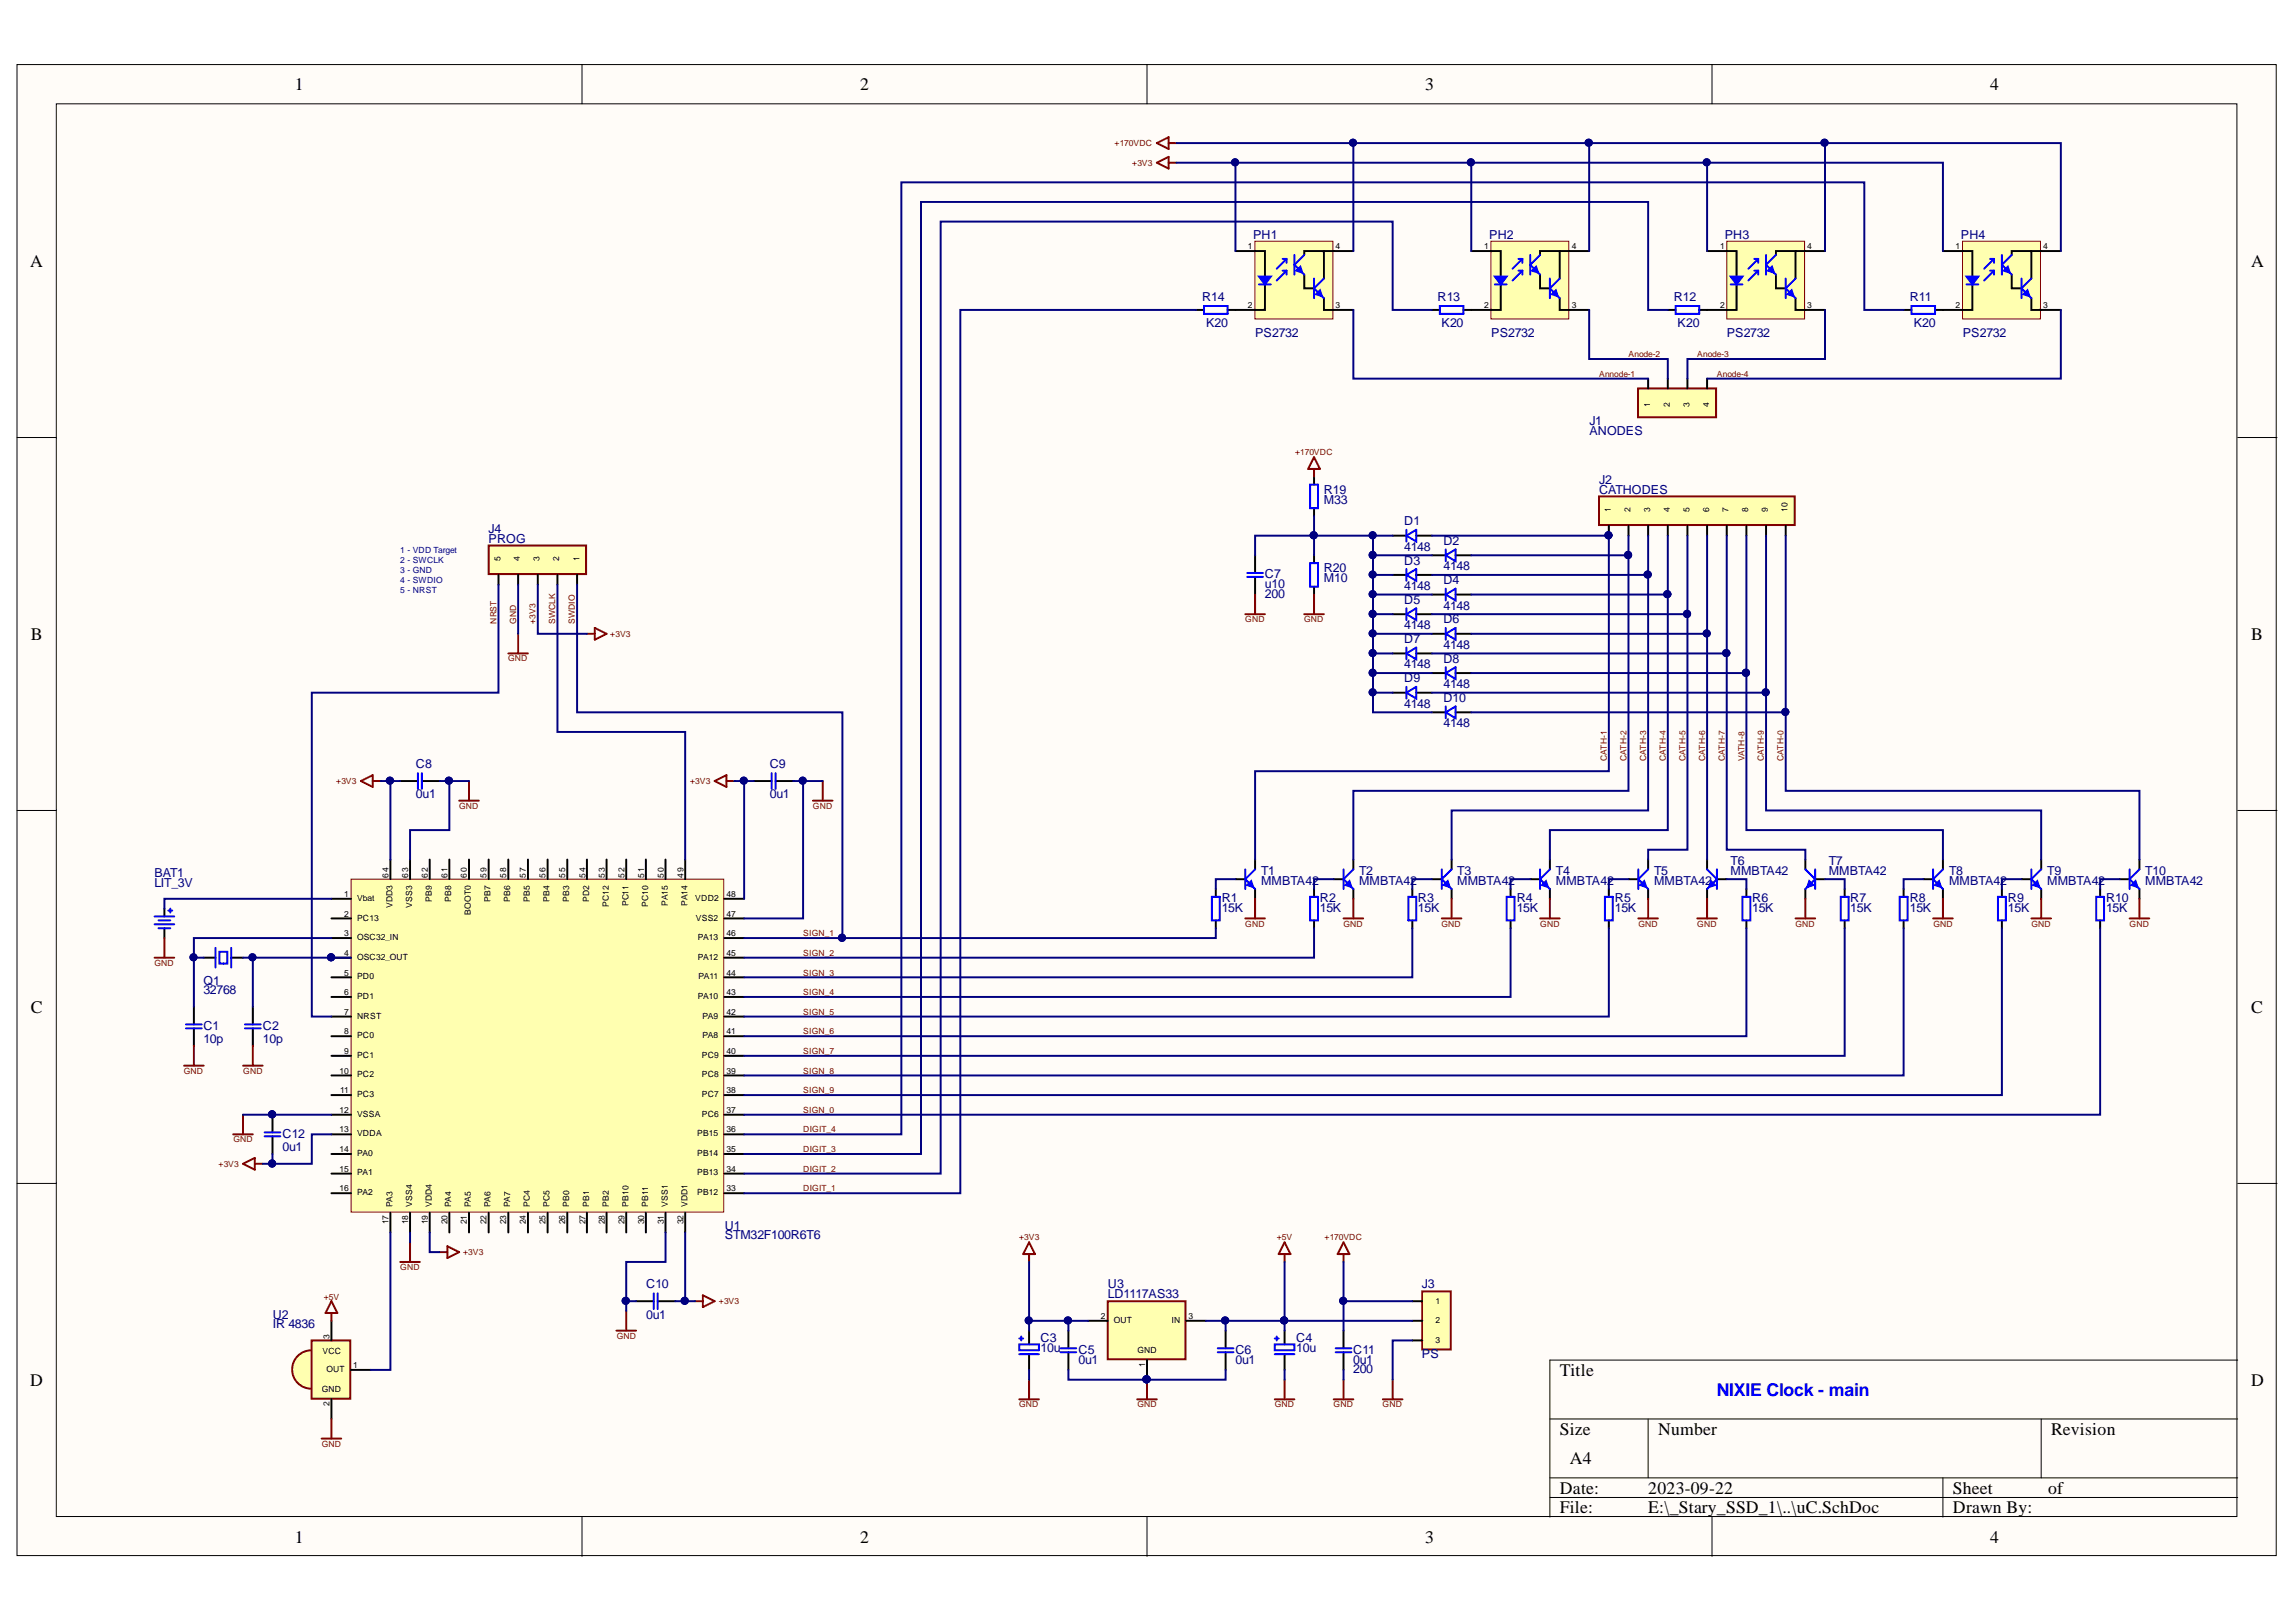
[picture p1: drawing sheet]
<svg xmlns="http://www.w3.org/2000/svg" width="297mm" height="210mm" viewBox="0 0 297 210" stroke-linecap="round" stroke-linejoin="round" font-family="sans-serif">
<defs><g id="words">
<g font-size="2.3">
<text x="38.2" y="11.7">1</text>
<text x="111.3" y="11.7">2</text>
<text x="184.4" y="11.7">3</text>
<text x="257.5" y="11.7">4</text>
<text x="3.9" y="34.5">A</text>
<text x="291.2" y="34.5">A</text>
<text x="4" y="82.8">B</text>
<text x="291.2" y="82.8">B</text>
<text x="4" y="131.1">C</text>
<text x="291.2" y="131.1">C</text>
<text x="3.9" y="179.3">D</text>
<text x="201.8" y="178.1">Title</text>
<text x="291.2" y="179.3">D</text>
<text x="201.8" y="185.7">Size</text>
<text x="214.5" y="185.7">Number</text>
<text x="265.4" y="185.7">Revision</text>
<text x="203.1" y="189.5">A4</text>
<text x="201.8" y="193.3">Date:</text>
<text x="201.8" y="195.8">File:</text>
<text x="213.2" y="193.3">2023-09-22</text>
<text x="213.2" y="195.8">E:\_Stary_SSD_1\..\uC.SchDoc</text>
<text x="252.7" y="193.3">Sheet</text>
<text x="252.7" y="195.8">Drawn By:</text>
<text x="265" y="193.3">of</text>
<text x="38.2" y="199.6">1</text>
<text x="111.3" y="199.6">2</text>
<text x="184.4" y="199.6">3</text>
<text x="257.5" y="199.6">4</text>
</g>
<text font-size="2.3" fill="#00f" x="222.1" y="180.6">NIXIE Clock - main</text>
<g font-size="1.6" fill="#000080">
<text x="162.1" y="30.9">PH1</text>
<text x="192.7" y="30.9">PH2</text>
<text x="223.1" y="30.9">PH3</text>
<text x="253.7" y="30.9">PH4</text>
<text x="155.5" y="39">R14</text>
<text x="186" y="39">R13</text>
<text x="216.5" y="39">R12</text>
<text x="247.1" y="39">R11</text>
<text x="156" y="42.3">K20</text>
<text x="162.4" y="43.5">PS2732</text>
<text x="186.5" y="42.3">K20</text>
<text x="192.9" y="43.5">PS2732</text>
<text x="217" y="42.3">K20</text>
<text x="223.4" y="43.5">PS2732</text>
<text x="247.6" y="42.3">K20</text>
<text x="253.9" y="43.5">PS2732</text>
<text x="205.6" y="55">J1</text>
<text x="205.6" y="56.3">ANODES</text>
<text x="171.3" y="63.9">R19</text>
<text x="171.3" y="65.2">M33</text>
<text x="206.9" y="62.7">J2</text>
<text x="206.9" y="63.9">CATHODES</text>
<text x="63.2" y="69">J4</text>
<text x="63.2" y="70.3">PROG</text>
<text x="181.7" y="68">D1</text>
<text x="181.7" y="71.3">4148</text>
<text x="186.7" y="70.5">D2</text>
<text x="163.6" y="77.4">200</text>
<text x="163.6" y="74.8">C7</text>
<text x="163.6" y="76.1">u10</text>
<text x="171.3" y="74.1">R20</text>
<text x="171.3" y="75.3">M10</text>
<text x="181.7" y="73.1">D3</text>
<text x="181.7" y="76.4">4148</text>
<text x="186.7" y="73.8">4148</text>
<text x="186.7" y="75.6">D4</text>
<text x="181.7" y="78.1">D5</text>
<text x="181.7" y="81.4">4148</text>
<text x="181.7" y="83.2">D7</text>
<text x="186.7" y="78.9">4148</text>
<text x="186.7" y="80.7">D6</text>
<text x="186.7" y="84">4148</text>
<text x="181.7" y="86.5">4148</text>
<text x="181.7" y="88.3">D9</text>
<text x="186.7" y="85.7">D8</text>
<text x="186.7" y="89">4148</text>
<text x="181.7" y="91.6">4148</text>
<text x="186.7" y="90.8">D10</text>
<text x="186.7" y="94.1">4148</text>
<text x="53.8" y="99.4">C8</text>
<text x="99.6" y="99.4">C9</text>
<text x="53.8" y="103.2">0u1</text>
<text x="99.6" y="103.2">0u1</text>
<text x="20" y="113.5">BAT1</text>
<text x="163.1" y="113.2">T1</text>
<text x="175.8" y="113.2">T2</text>
<text x="188.5" y="113.2">T3</text>
<text x="201.3" y="113.2">T4</text>
<text x="214" y="113.2">T5</text>
<text x="223.9" y="112">T6</text>
<text x="223.9" y="113.2">MMBTA42</text>
<text x="236.6" y="112">T7</text>
<text x="236.6" y="113.2">MMBTA42</text>
<text x="252.2" y="113.2">T8</text>
<text x="264.8" y="113.2">T9</text>
<text x="277.5" y="113.2">T10</text>
<text x="20" y="114.7">LIT_3V</text>
<text x="158.1" y="116.8">R1</text>
<text x="158.1" y="118">15K</text>
<text x="163.1" y="114.5">MMBTA42</text>
<text x="170.8" y="116.8">R2</text>
<text x="170.8" y="118">15K</text>
<text x="175.8" y="114.5">MMBTA42</text>
<text x="183.4" y="116.8">R3</text>
<text x="183.4" y="118">15K</text>
<text x="188.5" y="114.5">MMBTA42</text>
<text x="196.2" y="116.8">R4</text>
<text x="196.2" y="118">15K</text>
<text x="201.3" y="114.5">MMBTA42</text>
<text x="208.9" y="116.8">R5</text>
<text x="208.9" y="118">15K</text>
<text x="214" y="114.5">MMBTA42</text>
<text x="226.7" y="116.8">R6</text>
<text x="226.7" y="118">15K</text>
<text x="239.4" y="116.8">R7</text>
<text x="239.4" y="118">15K</text>
<text x="247.1" y="116.8">R8</text>
<text x="247.1" y="118">15K</text>
<text x="252.2" y="114.5">MMBTA42</text>
<text x="259.8" y="116.8">R9</text>
<text x="259.8" y="118">15K</text>
<text x="264.8" y="114.5">MMBTA42</text>
<text x="272.5" y="116.8">R10</text>
<text x="272.5" y="118">15K</text>
<text x="277.5" y="114.5">MMBTA42</text>
<text x="26.3" y="127.4">Q1</text>
<text x="26.3" y="128.7">32768</text>
<text x="26.3" y="133.3">C1</text>
<text x="26.3" y="135">10p</text>
<text x="34" y="133.3">C2</text>
<text x="34" y="135">10p</text>
<text x="36.6" y="147.2">C12</text>
<text x="36.6" y="149">0u1</text>
<text x="93.8" y="159.1">U1</text>
<text x="93.8" y="160.4">STM32F100R6T6</text>
<text x="83.6" y="166.7">C10</text>
<text x="143.3" y="166.7">U3</text>
<text x="184" y="166.7">J3</text>
<text x="35.3" y="170.6">U2</text>
<text x="35.3" y="171.9">IR 4836</text>
<text x="83.6" y="170.6">0u1</text>
<text x="134.6" y="173.7">C3</text>
<text x="143.3" y="168">LD1117AS33</text>
<text x="167.7" y="173.7">C4</text>
<text x="134.6" y="174.9">10u</text>
<text x="139.5" y="175.2">C5</text>
<text x="139.5" y="176.5">0u1</text>
<text x="159.8" y="175.2">C6</text>
<text x="159.8" y="176.5">0u1</text>
<text x="167.7" y="174.9">10u</text>
<text x="175.1" y="177.7">200</text>
<text x="175.1" y="175.2">C11</text>
<text x="175.1" y="176.5">0u1</text>
<text x="184" y="175.7">PS</text>
</g>
<g font-size="1.1" fill="#800000">
<text x="144.2" y="18.9">+170VDC</text>
<text x="146.5" y="21.5">+3V3</text>
<text x="210.7" y="46.3">Anode-2</text>
<text x="219.6" y="46.3">Anode-3</text>
<text x="206.9" y="48.8">Annode-1</text>
<text x="222.1" y="48.8">Anode-4</text>
<text x="167.5" y="58.9">+170VDC</text>
<text x="64.2" y="80.8" transform="rotate(-90 64.2 80.8)">NRST</text>
<text x="66.8" y="80.8" transform="rotate(-90 66.8 80.8)">GND</text>
<text x="69.3" y="80.8" transform="rotate(-90 69.3 80.8)">+3V3</text>
<text x="71.8" y="80.8" transform="rotate(-90 71.8 80.8)">SWCLK</text>
<text x="74.4" y="80.8" transform="rotate(-90 74.4 80.8)">SWDIO</text>
<text x="78.9" y="82.4">+3V3</text>
<text x="161.1" y="80.5">GND</text>
<text x="168.7" y="80.5">GND</text>
<text x="65.7" y="85.6">GND</text>
<text x="43.5" y="101.5">+3V3</text>
<text x="89.3" y="101.5">+3V3</text>
<text x="207.9" y="98.5" transform="rotate(-90 207.9 98.5)">CATH-1</text>
<text x="210.4" y="98.5" transform="rotate(-90 210.4 98.5)">CATH-2</text>
<text x="213" y="98.5" transform="rotate(-90 213 98.5)">CATH-3</text>
<text x="215.5" y="98.5" transform="rotate(-90 215.5 98.5)">CATH-4</text>
<text x="218.1" y="98.5" transform="rotate(-90 218.1 98.5)">CATH-5</text>
<text x="220.6" y="98.5" transform="rotate(-90 220.6 98.5)">CATH-6</text>
<text x="223.1" y="98.5" transform="rotate(-90 223.1 98.5)">CATH-7</text>
<text x="225.7" y="98.5" transform="rotate(-90 225.7 98.5)">VATH-8</text>
<text x="228.2" y="98.5" transform="rotate(-90 228.2 98.5)">CATH-9</text>
<text x="230.7" y="98.5" transform="rotate(-90 230.7 98.5)">CATH-0</text>
<text x="59.4" y="104.7">GND</text>
<text x="105.2" y="104.7">GND</text>
<text x="161.1" y="119.9">GND</text>
<text x="173.8" y="119.9">GND</text>
<text x="186.5" y="119.9">GND</text>
<text x="199.3" y="119.9">GND</text>
<text x="212" y="119.9">GND</text>
<text x="219.6" y="119.9">GND</text>
<text x="232.3" y="119.9">GND</text>
<text x="250.1" y="119.9">GND</text>
<text x="262.8" y="119.9">GND</text>
<text x="275.5" y="119.9">GND</text>
<text x="20" y="125">GND</text>
<text x="103.9" y="121.2">SIGN_1</text>
<text x="103.9" y="123.7">SIGN_2</text>
<text x="103.9" y="126.2">SIGN_3</text>
<text x="103.9" y="128.8">SIGN_4</text>
<text x="103.9" y="131.3">SIGN_5</text>
<text x="103.9" y="133.9">SIGN_6</text>
<text x="103.9" y="136.4">SIGN_7</text>
<text x="23.8" y="138.9">GND</text>
<text x="31.5" y="138.9">GND</text>
<text x="103.9" y="138.9">SIGN_8</text>
<text x="103.9" y="141.5">SIGN_9</text>
<text x="103.9" y="144">SIGN_0</text>
<text x="30.2" y="147.8">GND</text>
<text x="103.9" y="149.1">DIGIT_3</text>
<text x="103.9" y="146.5">DIGIT_4</text>
<text x="28.3" y="151">+3V3</text>
<text x="103.9" y="154.1">DIGIT_1</text>
<text x="103.9" y="151.6">DIGIT_2</text>
<text x="131.8" y="160.5">+3V3</text>
<text x="165.2" y="160.5">+5V</text>
<text x="171.3" y="160.5">+170VDC</text>
<text x="51.8" y="164.4">GND</text>
<text x="59.9" y="162.4">+3V3</text>
<text x="41.9" y="168.2">+5V</text>
<text x="79.8" y="173.3">GND</text>
<text x="93" y="168.8">+3V3</text>
<text x="131.8" y="182.1">GND</text>
<text x="147.1" y="182.1">GND</text>
<text x="164.9" y="182.1">GND</text>
<text x="172.5" y="182.1">GND</text>
<text x="178.9" y="182.1">GND</text>
<text x="41.6" y="187.2">GND</text>
</g>
<g font-size="1.1">
<text x="161.4" y="32.2">1</text>
<text x="172.8" y="32.2">4</text>
<text x="192" y="32.2">1</text>
<text x="203.3" y="32.2">4</text>
<text x="222.5" y="32.2">1</text>
<text x="233.8" y="32.2">4</text>
<text x="253" y="32.2">1</text>
<text x="264.3" y="32.2">4</text>
<text x="161.4" y="39.8">2</text>
<text x="172.8" y="39.8">3</text>
<text x="192" y="39.8">2</text>
<text x="203.3" y="39.8">3</text>
<text x="222.5" y="39.8">2</text>
<text x="233.8" y="39.8">3</text>
<text x="253" y="39.8">2</text>
<text x="264.3" y="39.8">3</text>
<text x="213.5" y="52.7" transform="rotate(-90 213.5 52.7)">1</text>
<text x="216" y="52.7" transform="rotate(-90 216 52.7)">2</text>
<text x="218.6" y="52.7" transform="rotate(-90 218.6 52.7)">3</text>
<text x="221.1" y="52.7" transform="rotate(-90 221.1 52.7)">4</text>
<text x="208.4" y="66.3" transform="rotate(-90 208.4 66.3)">1</text>
<text x="210.9" y="66.3" transform="rotate(-90 210.9 66.3)">2</text>
<text x="213.5" y="66.3" transform="rotate(-90 213.5 66.3)">3</text>
<text x="216" y="66.3" transform="rotate(-90 216 66.3)">4</text>
<text x="218.6" y="66.3" transform="rotate(-90 218.6 66.3)">5</text>
<text x="221.1" y="66.3" transform="rotate(-90 221.1 66.3)">6</text>
<text x="223.6" y="66.3" transform="rotate(-90 223.6 66.3)">7</text>
<text x="226.2" y="66.3" transform="rotate(-90 226.2 66.3)">8</text>
<text x="228.7" y="66.3" transform="rotate(-90 228.7 66.3)">9</text>
<text x="231.3" y="66.3" transform="rotate(-90 231.3 66.3)">10</text>
<text x="64.7" y="72.6" transform="rotate(-90 64.7 72.6)">5</text>
<text x="67.3" y="72.6" transform="rotate(-90 67.3 72.6)">4</text>
<text x="69.8" y="72.6" transform="rotate(-90 69.8 72.6)">3</text>
<text x="72.3" y="72.6" transform="rotate(-90 72.3 72.6)">2</text>
<text x="75" y="72.6" transform="rotate(-90 75 72.6)">1</text>
<text x="50.3" y="113.6" transform="rotate(-90 50.3 113.6)">64</text>
<text x="52.8" y="113.6" transform="rotate(-90 52.8 113.6)">63</text>
<text x="55.3" y="113.6" transform="rotate(-90 55.3 113.6)">62</text>
<text x="57.9" y="113.6" transform="rotate(-90 57.9 113.6)">61</text>
<text x="60.4" y="113.6" transform="rotate(-90 60.4 113.6)">60</text>
<text x="63" y="113.6" transform="rotate(-90 63 113.6)">59</text>
<text x="65.5" y="113.6" transform="rotate(-90 65.5 113.6)">58</text>
<text x="68" y="113.6" transform="rotate(-90 68 113.6)">57</text>
<text x="70.6" y="113.6" transform="rotate(-90 70.6 113.6)">56</text>
<text x="73.1" y="113.6" transform="rotate(-90 73.1 113.6)">55</text>
<text x="75.7" y="113.6" transform="rotate(-90 75.7 113.6)">54</text>
<text x="78.3" y="113.6" transform="rotate(-90 78.3 113.6)">53</text>
<text x="80.8" y="113.6" transform="rotate(-90 80.8 113.6)">52</text>
<text x="83.3" y="113.6" transform="rotate(-90 83.3 113.6)">51</text>
<text x="85.9" y="113.6" transform="rotate(-90 85.9 113.6)">50</text>
<text x="88.4" y="113.6" transform="rotate(-90 88.4 113.6)">49</text>
<text x="44.5" y="116.1">1</text>
<text x="44.5" y="118.6">2</text>
<text x="46.2" y="116.6">Vbat</text>
<text x="46.2" y="119.1">PC13</text>
<text x="50.8" y="117.5" transform="rotate(-90 50.8 117.5)">VDD3</text>
<text x="53.3" y="117.4" transform="rotate(-90 53.3 117.4)">VSS3</text>
<text x="55.8" y="116.7" transform="rotate(-90 55.8 116.7)">PB9</text>
<text x="58.4" y="116.7" transform="rotate(-90 58.4 116.7)">PB8</text>
<text x="60.9" y="118.4" transform="rotate(-90 60.9 118.4)">BOOT0</text>
<text x="63.5" y="116.7" transform="rotate(-90 63.5 116.7)">PB7</text>
<text x="66" y="116.7" transform="rotate(-90 66 116.7)">PB6</text>
<text x="68.5" y="116.7" transform="rotate(-90 68.5 116.7)">PB5</text>
<text x="71.1" y="116.7" transform="rotate(-90 71.1 116.7)">PB4</text>
<text x="73.6" y="116.7" transform="rotate(-90 73.6 116.7)">PB3</text>
<text x="76.2" y="116.8" transform="rotate(-90 76.2 116.8)">PD2</text>
<text x="78.8" y="117.4" transform="rotate(-90 78.8 117.4)">PC12</text>
<text x="81.3" y="117.3" transform="rotate(-90 81.3 117.3)">PC11</text>
<text x="83.9" y="117.4" transform="rotate(-90 83.9 117.4)">PC10</text>
<text x="86.4" y="117.2" transform="rotate(-90 86.4 117.2)">PA15</text>
<text x="88.9" y="117.2" transform="rotate(-90 88.9 117.2)">PA14</text>
<text x="89.9" y="116.6">VDD2</text>
<text x="90" y="119.1">VSS2</text>
<text x="94" y="118.6">47</text>
<text x="94" y="116.1">48</text>
<text x="44.5" y="121.2">3</text>
<text x="44.5" y="123.7">4</text>
<text x="46.2" y="121.7">OSC32_IN</text>
<text x="46.2" y="124.2">OSC32_OUT</text>
<text x="90.3" y="124.2">PA12</text>
<text x="90.3" y="121.7">PA13</text>
<text x="94" y="123.7">45</text>
<text x="94" y="121.2">46</text>
<text x="44.5" y="126.2">5</text>
<text x="44.5" y="128.8">6</text>
<text x="44.5" y="131.3">7</text>
<text x="46.2" y="126.7">PD0</text>
<text x="46.2" y="129.3">PD1</text>
<text x="46.2" y="131.8">NRST</text>
<text x="90.3" y="129.3">PA10</text>
<text x="90.4" y="126.7">PA11</text>
<text x="90.9" y="131.8">PA9</text>
<text x="94" y="131.3">42</text>
<text x="94" y="128.8">43</text>
<text x="94" y="126.2">44</text>
<text x="44.5" y="133.9">8</text>
<text x="44.5" y="136.4">9</text>
<text x="46.2" y="134.4">PC0</text>
<text x="46.2" y="136.9">PC1</text>
<text x="90.8" y="136.9">PC9</text>
<text x="90.9" y="134.4">PA8</text>
<text x="94" y="136.4">40</text>
<text x="94" y="133.9">41</text>
<text x="43.9" y="138.9">10</text>
<text x="43.9" y="144">12</text>
<text x="44" y="141.5">11</text>
<text x="46.2" y="139.4">PC2</text>
<text x="46.2" y="142">PC3</text>
<text x="90.8" y="142">PC7</text>
<text x="90.8" y="139.4">PC8</text>
<text x="94" y="144">37</text>
<text x="94" y="141.5">38</text>
<text x="94" y="138.9">39</text>
<text x="43.9" y="146.5">13</text>
<text x="43.9" y="149.1">14</text>
<text x="46.2" y="144.5">VSSA</text>
<text x="46.2" y="147">VDDA</text>
<text x="46.2" y="149.6">PA0</text>
<text x="90.2" y="149.6">PB14</text>
<text x="90.2" y="147">PB15</text>
<text x="90.8" y="144.5">PC6</text>
<text x="94" y="149.1">35</text>
<text x="94" y="146.5">36</text>
<text x="43.9" y="151.6">15</text>
<text x="43.9" y="154.1">16</text>
<text x="46.2" y="152.1">PA1</text>
<text x="46.2" y="154.7">PA2</text>
<text x="90.2" y="154.7">PB12</text>
<text x="90.2" y="152.1">PB13</text>
<text x="94" y="154.1">33</text>
<text x="94" y="151.6">34</text>
<text x="50.3" y="158.5" transform="rotate(-90 50.3 158.5)">17</text>
<text x="50.8" y="156.2" transform="rotate(-90 50.8 156.2)">PA3</text>
<text x="52.8" y="158.5" transform="rotate(-90 52.8 158.5)">18</text>
<text x="53.3" y="156.2" transform="rotate(-90 53.3 156.2)">VSS4</text>
<text x="55.3" y="158.5" transform="rotate(-90 55.3 158.5)">19</text>
<text x="55.8" y="156.2" transform="rotate(-90 55.8 156.2)">VDD4</text>
<text x="57.9" y="158.5" transform="rotate(-90 57.9 158.5)">20</text>
<text x="58.4" y="156.2" transform="rotate(-90 58.4 156.2)">PA4</text>
<text x="60.4" y="158.5" transform="rotate(-90 60.4 158.5)">21</text>
<text x="60.9" y="156.2" transform="rotate(-90 60.9 156.2)">PA5</text>
<text x="63" y="158.5" transform="rotate(-90 63 158.5)">22</text>
<text x="63.5" y="156.2" transform="rotate(-90 63.5 156.2)">PA6</text>
<text x="65.5" y="158.5" transform="rotate(-90 65.5 158.5)">23</text>
<text x="66" y="156.2" transform="rotate(-90 66 156.2)">PA7</text>
<text x="68" y="158.5" transform="rotate(-90 68 158.5)">24</text>
<text x="68.5" y="156.2" transform="rotate(-90 68.5 156.2)">PC4</text>
<text x="70.6" y="158.5" transform="rotate(-90 70.6 158.5)">25</text>
<text x="71.1" y="156.2" transform="rotate(-90 71.1 156.2)">PC5</text>
<text x="73.1" y="158.5" transform="rotate(-90 73.1 158.5)">26</text>
<text x="73.6" y="156.2" transform="rotate(-90 73.6 156.2)">PB0</text>
<text x="75.7" y="158.5" transform="rotate(-90 75.7 158.5)">27</text>
<text x="76.2" y="156.2" transform="rotate(-90 76.2 156.2)">PB1</text>
<text x="78.3" y="158.5" transform="rotate(-90 78.3 158.5)">28</text>
<text x="78.8" y="156.2" transform="rotate(-90 78.8 156.2)">PB2</text>
<text x="80.8" y="158.5" transform="rotate(-90 80.8 158.5)">29</text>
<text x="81.3" y="156.2" transform="rotate(-90 81.3 156.2)">PB10</text>
<text x="83.3" y="158.5" transform="rotate(-90 83.3 158.5)">30</text>
<text x="83.9" y="156.2" transform="rotate(-90 83.9 156.2)">PB11</text>
<text x="85.9" y="158.5" transform="rotate(-90 85.9 158.5)">31</text>
<text x="86.4" y="156.2" transform="rotate(-90 86.4 156.2)">VSS1</text>
<text x="88.4" y="158.5" transform="rotate(-90 88.4 158.5)">32</text>
<text x="88.9" y="156.2" transform="rotate(-90 88.9 156.2)">VDD1</text>
<text x="42.6" y="173.3" transform="rotate(-90 42.6 173.3)">3</text>
<text x="142.4" y="170.7">2</text>
<text x="144.1" y="171.2">OUT</text>
<text x="151.5" y="171.2">IN</text>
<text x="153.7" y="170.7">3</text>
<text x="185.7" y="168.7">1</text>
<text x="185.7" y="171.2">2</text>
<text x="185.7" y="173.8">3</text>
<text x="41.7" y="175.3">VCC</text>
<text x="42.2" y="177.6">OUT</text>
<text x="45.7" y="177.1">1</text>
<text x="147.1" y="175">GND</text>
<text x="148.2" y="176.9" transform="rotate(-90 148.2 176.9)">1</text>
<text x="41.6" y="180.1">GND</text>
<text x="42.6" y="182" transform="rotate(-90 42.6 182)">2</text>
</g>
<g font-size="1.1" fill="#000080">
<text x="51.8" y="71.6">1 - VDD Target</text>
<text x="51.8" y="72.9">2 - SWCLK</text>
<text x="51.8" y="74.2">3 - GND</text>
<text x="51.8" y="75.4">4 - SWDIO</text>
<text x="51.8" y="76.7">5 - NRST</text>
</g>
</g></defs>
<g fill="#fffcf8" stroke="#000" stroke-width=".13">
<path d="M2.2 8.4h292.3v192.9h-292.3z"/>
<path d="M7.3 13.4h282.1v182.9h-282.1z"/>
</g>
<g fill="none" stroke="#000" stroke-width=".13">
<path d="M75.3 8.4v5M148.4 8.4v5M221.5 8.4v5M2.2 56.6h5.1M289.5 56.6h5.1M2.2 104.9h5.1M289.5 104.9h5.1M2.2 153.1h5.1M289.5 153.1h5.1M289.5 176h-89v20.3M75.3 196.3v5.1M148.4 196.3v5.1"/>
<path d="M200.5 183.6h89M200.5 191.2h89M200.5 193.8h89M213.2 183.6v7.6M221.5 196.3v5.1M251.4 191.2v5.1M264.1 183.6v7.6"/>
</g>
<path d="M45.4 113.8h48.2v43.1h-48.2z" fill="#ffffb0" stroke="#800000" stroke-width=".13"/>
<g fill="none" stroke="#000" stroke-width=".25">
<path d="M154.7 40.1h1.1M158.8 40.1h1M185.3 40.1h1M189.3 40.1h1M215.8 40.1h1M219.8 40.1h1.1M246.3 40.1h1M250.3 40.1h1.1M21.3 117.6v1M42.9 116.3h2.5M42.9 118.9h2.5M50.5 111.2v2.6"/>
<path d="M53 111.2v2.6M55.6 111.2v2.6M58.1 111.2v2.6M60.7 111.2v2.6M63.2 111.2v2.6M65.8 111.2v2.6M68.3 111.2v2.6M70.8 111.2v2.6M73.4 111.2v2.6M75.9 111.2v2.6M78.5 111.2v2.6M81 111.2v2.6"/>
<path d="M83.6 111.2v2.6M86.1 111.2v2.6M88.6 111.2v2.6M93.7 116.3h2.6M93.7 118.9h2.6M157.3 115v1.1M157.3 119.1v1M159.8 113.8h1.3M162.4 111.2v1.3M162.4 115v1.3M170 115v1.1M170 119.1v1"/>
<path d="M182.7 115v1.1M182.7 119.1v1M195.4 115v1.1M195.4 119.1v1M208.1 115v1.1M208.1 119.1v1M225.9 115v1.1M225.9 119.1v1M238.6 115v1.1M238.6 119.1v1M246.3 115v1.1M246.3 119.1v1"/>
<path d="M259 115v1.1M259 119.1v1M271.7 115v1.1M271.7 119.1v1M21.3 120.1v1.3M25.1 130.3v2.3M25.1 133.1v2.3M26.4 123.9h1.5M29.9 123.9h1.5M32.7 130.3v2.3M32.7 133.1v2.3M42.9 121.4h2.5"/>
<path d="M42.9 123.9h2.5M42.9 126.5h2.5M42.9 129h2.5M42.9 131.6h2.5M42.9 134.1h2.5M42.9 136.6h2.5M42.9 139.2h2.5M93.7 121.4h2.6M93.7 123.9h2.6M93.7 126.5h2.6M93.7 129h2.6M93.7 131.6h2.6"/>
<path d="M93.7 134.1h2.6M93.7 136.6h2.6M93.7 139.2h2.6M42.9 141.7h2.5M42.9 144.3h2.5M42.9 146.8h2.5M42.9 149.3h2.5M42.9 151.9h2.5M42.9 154.4h2.5M50.5 157v2.5M53 157v2.5M55.6 157v2.5"/>
<path d="M58.1 157v2.5M60.7 157v2.5M63.2 157v2.5M65.8 157v2.5M68.3 157v2.5M70.8 157v2.5M73.4 157v2.5M75.9 157v2.5M78.5 157v2.5M81 157v2.5M83.6 157v2.5M86.1 157v2.5"/>
<path d="M88.6 157v2.5M93.7 141.7h2.6M93.7 144.3h2.6M93.7 146.8h2.6M93.7 149.3h2.6M93.7 151.9h2.6M93.7 154.4h2.6"/>
</g>
<circle cx="42.8" cy="123.9" r=".46" fill="#000080" stroke="#000080" stroke-width=".13"/>
<g fill="none" stroke="#00f" stroke-width=".25">
<path d="M155.8 39.6h3v1h-3zM186.3 39.6h3v1h-3zM216.8 39.6h3v1h-3zM247.3 39.6h3v1h-3zM20 118.6h2.5M20 119.6h2.5M20.5 119.1h1.5M21.8 117.8h.5M22 117.6v.5M156.8 116.1h1v3h-1zM161.1 112.5v2.5M162.4 112.5l-1.3 1.3 1.3 1.2"/>
<path d="M169.5 116.1h1v3h-1zM182.2 116.1h1v3h-1zM194.9 116.1h1v3h-1zM207.6 116.1h1v3h-1zM225.4 116.1h1v3h-1zM238.1 116.1h1.1v3h-1.1zM245.8 116.1h1v3h-1zM258.5 116.1h1v3h-1zM271.2 116.1h1v3h-1zM20.5 120.1h1.5M24.1 132.6h2M24.1 133.1h2"/>
<path d="M27.9 122.7v2.5M28.4 123.2h1v1.5h-1zM29.9 122.7v2.5M31.7 132.6h2M31.7 133.1h2"/>
</g>
<path d="M20 123.9h2.5M21.3 121.4v2.5M23.8 137.9h2.6M25.1 135.4v2.5M31.4 137.9h2.6M32.7 135.4v2.5" fill="none" stroke="#800000" stroke-width=".25"/>
<path d="M161.4 114.5l.5-.5 .2 .8z" fill="#00f"/>
<path d="M161.4 114.5l.5-.5 .2 .8zM173.8 112.5v2.5M175.1 112.5l-1.3 1.3 1.3 1.2" fill="none" stroke="#00f" stroke-width=".25"/>
<path d="M172.5 113.8h1.3M175.1 111.2v1.3M175.1 115v1.3" fill="none" stroke="#000" stroke-width=".25"/>
<path d="M174.1 114.5l.5-.5 .2 .8z" fill="#00f"/>
<path d="M174.1 114.5l.5-.5 .2 .8zM186.5 112.5v2.5M187.8 112.5l-1.3 1.3 1.3 1.2" fill="none" stroke="#00f" stroke-width=".25"/>
<path d="M185.3 113.8h1.2M187.8 111.2v1.3M187.8 115v1.3" fill="none" stroke="#000" stroke-width=".25"/>
<path d="M186.8 114.5l.5-.5 .2 .8z" fill="#00f"/>
<path d="M186.8 114.5l.5-.5 .2 .8zM199.2 112.5v2.5M200.5 112.5l-1.3 1.3 1.3 1.2" fill="none" stroke="#00f" stroke-width=".25"/>
<path d="M198 113.8h1.2M200.5 111.2v1.3M200.5 115v1.3" fill="none" stroke="#000" stroke-width=".25"/>
<path d="M199.5 114.5l.5-.5 .3 .8z" fill="#00f"/>
<path d="M199.5 114.5l.5-.5 .3 .8zM212 112.5v2.5M213.2 112.5l-1.2 1.3 1.2 1.2" fill="none" stroke="#00f" stroke-width=".25"/>
<path d="M210.7 113.8h1.3M213.2 111.2v1.3M213.2 115v1.3" fill="none" stroke="#000" stroke-width=".25"/>
<path d="M212.2 114.5l.5-.5 .3 .8z" fill="#00f"/>
<path d="M212.2 114.5l.5-.5 .3 .8zM220.9 112.5l1.2 1.3-1.2 1.2M222.1 112.5v2.5" fill="none" stroke="#00f" stroke-width=".25"/>
<path d="M220.9 111.2v1.3M220.9 115v1.3M222.1 113.8h1.3" fill="none" stroke="#000" stroke-width=".25"/>
<path d="M221.4 114l.5 .5-.8 .3z" fill="#00f"/>
<path d="M221.4 114l.5 .5-.8 .3zM233.6 112.5l1.2 1.3-1.2 1.2M234.8 112.5v2.5" fill="none" stroke="#00f" stroke-width=".25"/>
<path d="M233.6 111.2v1.3M233.6 115v1.3M234.8 113.8h1.3" fill="none" stroke="#000" stroke-width=".25"/>
<path d="M234.1 114l.5 .5-.8 .3z" fill="#00f"/>
<path d="M234.1 114l.5 .5-.8 .3zM250.1 112.5v2.5M251.4 112.5l-1.3 1.3 1.3 1.2" fill="none" stroke="#00f" stroke-width=".25"/>
<path d="M248.8 113.8h1.3M251.4 111.2v1.3M251.4 115v1.3" fill="none" stroke="#000" stroke-width=".25"/>
<path d="M250.3 114.5l.6-.5 .2 .8z" fill="#00f"/>
<path d="M250.3 114.5l.6-.5 .2 .8zM262.8 112.5v2.5M264.1 112.5l-1.3 1.3 1.3 1.2" fill="none" stroke="#00f" stroke-width=".25"/>
<path d="M261.5 113.8h1.3M264.1 111.2v1.3M264.1 115v1.3" fill="none" stroke="#000" stroke-width=".25"/>
<path d="M263.1 114.5l.5-.5 .2 .8z" fill="#00f"/>
<path d="M263.1 114.5l.5-.5 .2 .8zM275.5 112.5v2.5M276.8 112.5l-1.3 1.3 1.3 1.2" fill="none" stroke="#00f" stroke-width=".25"/>
<path d="M274.2 113.8h1.3M276.8 111.2v1.3M276.8 115v1.3" fill="none" stroke="#000" stroke-width=".25"/>
<path d="M275.8 114.5l.5-.5 .2 .8z" fill="#00f"/>
<path d="M275.8 114.5l.5-.5 .2 .8z" fill="none" stroke="#00f" stroke-width=".25"/>
<g fill="none" stroke="#800000" stroke-width=".25">
<path d="M161.1 118.9h2.5M162.4 116.3v2.6M173.8 118.9h2.6M175.1 116.3v2.6M186.5 118.9h2.6M187.8 116.3v2.6M199.2 118.9h2.6M200.5 116.3v2.6M212 118.9h2.5M213.2 116.3v2.6M219.6 118.9h2.5M220.9 116.3v2.6"/>
<path d="M232.3 118.9h2.5M233.6 116.3v2.6M250.1 118.9h2.5M251.4 116.3v2.6M262.8 118.9h2.5M264.1 116.3v2.6M275.5 118.9h2.6M276.8 116.3v2.6"/>
</g>
<path d="M162.3 31.2h10.1v10.1h-10.1z" fill="#ffffb0" stroke="#800000" stroke-width=".13"/>
<path d="M165.9 33.5h.5M165.9 35h.5M166.4 33.5l-1.2 1.3M166.4 35l-1.2 1.3M166.4 33.5v.5M166.4 35v.5" fill="none" stroke="#00f" stroke-width=".25"/>
<path d="M159.8 32.5h3.8v7.6h-3.8" fill="none" stroke="#000" stroke-width=".25"/>
<path d="M162.9 35.8h1.5l-.8 1z" fill="#00f"/>
<path d="M162.9 35.8h1.5l-.8 1zM162.9 36.8h1.5M167.5 33v2.5" fill="none" stroke="#00f" stroke-width=".25"/>
<path d="M167.7 35l.5-.5 .3 .8z" fill="#00f"/>
<path d="M167.7 35l.5-.5 .3 .8z" fill="none" stroke="#00f" stroke-width=".25"/>
<path d="M170.3 38.1l.5-.5 .2 .7z" fill="#00f"/>
<path d="M168.7 33l-1.2 1.3 1.2 1.2M170 36v2.6M170.3 38.1l.5-.5 .2 .7zM171.3 36l-1.3 1.3 1.3 1.3" fill="none" stroke="#00f" stroke-width=".25"/>
<path d="M168.7 35.5v1.8h1.3M171.3 38.6v1.5h3.8M171.3 32.5v3.5M175.1 32.5h-6.4v.5" fill="none" stroke="#000" stroke-width=".25"/>
<path d="M192.9 31.2h10.1v10.1h-10.1z" fill="#ffffb0" stroke="#800000" stroke-width=".13"/>
<path d="M196.4 33.5h.6M196.4 35h.6M197 33.5l-1.3 1.3M197 35l-1.3 1.3M197 33.5v.5M197 35v.5" fill="none" stroke="#00f" stroke-width=".25"/>
<path d="M190.3 32.5h3.9v7.6h-3.9" fill="none" stroke="#000" stroke-width=".25"/>
<path d="M193.4 35.8h1.5l-.7 1z" fill="#00f"/>
<path d="M193.4 35.8h1.5l-.7 1zM193.4 36.8h1.5M198 33v2.5" fill="none" stroke="#00f" stroke-width=".25"/>
<path d="M198.2 35l.5-.5 .3 .8z" fill="#00f"/>
<path d="M198.2 35l.5-.5 .3 .8z" fill="none" stroke="#00f" stroke-width=".25"/>
<path d="M200.8 38.1l.5-.5 .2 .7z" fill="#00f"/>
<path d="M199.2 33l-1.2 1.3 1.2 1.2M200.5 36v2.6M200.8 38.1l.5-.5 .2 .7zM201.8 36l-1.3 1.3 1.3 1.3" fill="none" stroke="#00f" stroke-width=".25"/>
<path d="M199.2 35.5v1.8h1.3M201.8 38.6v1.5h3.8M201.8 32.5v3.5M205.6 32.5h-6.4v.5" fill="none" stroke="#000" stroke-width=".25"/>
<path d="M223.4 31.2h10.1v10.1h-10.1z" fill="#ffffb0" stroke="#800000" stroke-width=".13"/>
<path d="M227 33.5h.5M227 35h.5M227.5 33.5l-1.3 1.3M227.5 35l-1.3 1.3M227.5 33.5v.5M227.5 35v.5" fill="none" stroke="#00f" stroke-width=".25"/>
<path d="M220.9 32.5h3.8v7.6h-3.8" fill="none" stroke="#000" stroke-width=".25"/>
<path d="M223.9 35.8h1.5l-.7 1z" fill="#00f"/>
<path d="M223.9 35.8h1.5l-.7 1zM223.9 36.8h1.5M228.5 33v2.5" fill="none" stroke="#00f" stroke-width=".25"/>
<path d="M228.7 35l.5-.5 .3 .8z" fill="#00f"/>
<path d="M228.7 35l.5-.5 .3 .8z" fill="none" stroke="#00f" stroke-width=".25"/>
<path d="M231.3 38.1l.5-.5 .2 .7z" fill="#00f"/>
<path d="M229.7 33l-1.2 1.3 1.2 1.2M231 36v2.6M231.3 38.1l.5-.5 .2 .7zM232.3 36l-1.3 1.3 1.3 1.3" fill="none" stroke="#00f" stroke-width=".25"/>
<path d="M229.7 35.5v1.8h1.3M232.3 38.6v1.5h3.8M232.3 32.5v3.5M236.1 32.5h-6.4v.5" fill="none" stroke="#000" stroke-width=".25"/>
<path d="M253.9 31.2h10.1v10.1h-10.1z" fill="#ffffb0" stroke="#800000" stroke-width=".13"/>
<path d="M257.5 33.5h.5M257.5 35h.5M258 33.5l-1.3 1.3M258 35l-1.3 1.3M258 33.5v.5M258 35v.5" fill="none" stroke="#00f" stroke-width=".25"/>
<path d="M251.4 32.5h3.8v7.6h-3.8" fill="none" stroke="#000" stroke-width=".25"/>
<path d="M254.4 35.8h1.5l-.7 1z" fill="#00f"/>
<path d="M254.4 35.8h1.5l-.7 1zM254.4 36.8h1.5M259 33v2.5" fill="none" stroke="#00f" stroke-width=".25"/>
<path d="M259.2 35l.6-.5 .2 .8z" fill="#00f"/>
<path d="M259.2 35l.6-.5 .2 .8z" fill="none" stroke="#00f" stroke-width=".25"/>
<path d="M261.8 38.1l.5-.5 .2 .7z" fill="#00f"/>
<path d="M260.3 33l-1.3 1.3 1.3 1.2M261.5 36v2.6M261.8 38.1l.5-.5 .2 .7zM262.8 36l-1.3 1.3 1.3 1.3" fill="none" stroke="#00f" stroke-width=".25"/>
<path d="M260.3 35.5v1.8h1.2M262.8 38.6v1.5h3.8M262.8 32.5v3.5M266.6 32.5h-6.3v.5" fill="none" stroke="#000" stroke-width=".25"/>
<path d="M211.9 50.3h10.1v3.7h-10.1z" fill="#ffffb0" stroke="#800000" stroke-width=".25"/>
<path d="M213.2 49v1.3M215.8 49v1.3M218.3 49v1.3M220.9 49v1.3" fill="none" stroke="#000" stroke-width=".25"/>
<path d="M206.9 64.2h25.3v3.7h-25.3z" fill="#ffffb0" stroke="#800000" stroke-width=".25"/>
<path d="M208.1 68.1v1.2M210.7 68.1v1.2M213.2 68.1v1.2M215.8 68.1v1.2M218.3 68.1v1.2M220.9 68.1v1.2M223.4 68.1v1.2M225.9 68.1v1.2M228.5 68.1v1.2M231 68.1v1.2" fill="none" stroke="#000" stroke-width=".25"/>
<circle cx="208.1" cy="69.3" r=".46" fill="#000080" stroke="#000080" stroke-width=".13"/>
<g fill="#ffffb0" stroke="#800000" stroke-width=".25">
<path d="M40.3 173.5h5v7.5h-5z"/>
<circle cx="40.3" cy="177.2" r="2.49"/>
</g>
<g fill="none" stroke="#000" stroke-width=".25">
<path d="M162.4 71.9v2.2M162.4 74.7v2.2M170 61.7v1M170 65.8v1M170 71.9v1M170 75.9v1M180.2 69.3h1.8M180.2 74.4h1.8M180.2 79.5h1.8M183.2 69.3h2.1M183.2 74.4h2.1M183.2 79.5h2.1"/>
<path d="M185.3 71.9h1.7M185.3 76.9h1.7M188.3 71.9h2M188.3 76.9h2M180.2 84.6h1.8M180.2 89.6h1.8M183.2 84.6h2.1M183.2 89.6h2.1M185.3 82h1.7M185.3 87.1h1.7M185.3 92.2h1.7M188.3 82h2"/>
<path d="M188.3 87.1h2M188.3 92.2h2M51.8 101.1h2.3M54.6 101.1h2.3M97.5 101.1h2.3M100.3 101.1h2.3M35.3 144.3v2.2M35.3 147.1v2.2M42.9 170.9v2.6M45.4 177.3h2.6M82.3 168.4h2.3M85.1 168.4h2.3"/>
<path d="M133.1 172.2v1.8M133.1 175.2v2.1M138.2 172.2v2.3M138.2 175v2.3M158.6 172.2v2.3M158.6 175v2.3M166.2 172.2v1.8M166.2 175.2v2.1M42.9 181.1v2.5"/>
</g>
<g fill="none" stroke="#800000" stroke-width=".25">
<path d="M149.7 18.5l1.5-.7v1.5zM151.2 18.5h1M149.7 21.1l1.5-.8v1.5zM151.2 21.1h1M170 59.2l.8 1.5h-1.6zM161.1 79.5h2.5M162.4 76.9v2.6M168.7 79.5h2.6M170 60.7v1M170 76.9v2.6M65.8 84.6h2.5M67 82v2.6"/>
<path d="M75.9 82h1M76.9 81.3l1.6 .7-1.6 .8zM46.7 101.1l1.5-.8v1.5zM48.2 101.1h1M59.4 103.6h2.5M60.7 101.1v2.5M92.5 101.1l1.5-.8v1.5zM94 101.1h1M105.2 103.6h2.5M106.4 101.1v2.5M30.2 146.8h2.5M31.4 144.3v2.5"/>
<path d="M31.4 150.6l1.6-.8v1.6zM33 150.6h1M42.9 169.9v1M42.9 168.4l.7 1.5h-1.5zM51.8 163.3h2.5M53 160.8v2.5M56.9 162h1M57.9 161.3l1.5 .7-1.5 .8zM79.7 172.2h2.6M81 169.7v2.5M89.9 168.4h1M90.9 167.6l1.6 .8-1.6 .7z"/>
<path d="M133.1 160.8l.8 1.5h-1.5zM133.1 162.3v1M133.1 178.5v2.6M148.4 178.5v2.6M166.2 160.8l.8 1.5h-1.6zM166.2 162.3v1M166.2 178.5v2.6M173.8 160.8l.8 1.5h-1.5zM173.8 162.3v1M180.2 178.5v2.6M41.6 186.2h2.6M42.9 183.6v2.6"/>
<path d="M131.9 181.1h2.5M147.1 181.1h2.6M164.9 181.1h2.6M178.9 181.1h2.5"/>
</g>
<g fill="#000080" stroke="#000080" stroke-width=".13">
<circle cx="148.3" cy="178.5" r=".46"/>
<circle cx="35.2" cy="144.2" r=".46"/>
</g>
<g fill="none" stroke="#00f" stroke-width=".25">
<path d="M161.4 74.1h2M161.4 74.7h2M169.5 62.7h1v3.1h-1zM169.5 72.9h1v3h-1zM182 69.3l1.2-.7v1.5zM182 74.4l1.2-.8v1.6zM182 79.5l1.2-.8v1.5zM182 68.6v1.5M182 73.6v1.6M182 78.7v1.5M187 71.9l1.3-.8v1.5zM187 76.9l1.3-.7v1.5z"/>
<path d="M187 71.1v1.5M187 76.2v1.5M182 84.6l1.2-.8v1.5zM182 89.6l1.2-.7v1.5zM182 83.8v1.5M182 88.9v1.5M187 82l1.3-.7v1.5zM187 87.1l1.3-.8v1.6zM187 92.2l1.3-.8v1.5zM187 81.3v1.5M187 86.3v1.6M187 91.4v1.5"/>
<path d="M54.1 100.1v2M54.6 100.1v2M99.8 100.1v2M100.3 100.1v2M34.2 146.5h2.1M34.2 147.1h2.1M84.6 167.4v2M85.1 167.4v2M131.9 174h2.5v.7h-2.5zM131.9 173.2h.5M131.9 175.2h2.5M132.1 173v.5"/>
<path d="M137.2 174.5h2M137.2 175h2M157.5 174.5h2.1M157.5 175h2.1M164.9 174h2.6v.7h-2.6zM164.9 173.2h.5M164.9 175.2h2.6M165.2 173v.5"/>
</g>
<path d="M63.2 70.6h12.6v3.7h-12.6z" fill="#ffffb0" stroke="#800000" stroke-width=".25"/>
<path d="M64.5 74.4v1.3M67 74.4v1.3M69.6 74.4v1.3M72.1 74.4v1.3M74.7 74.4v1.3" fill="none" stroke="#000" stroke-width=".25"/>
<path d="M143.3 168.4h10.1v7.5h-10.1z" fill="#ffffb0" stroke="#800000" stroke-width=".25"/>
<path d="M140.8 170.9h2.5M148.4 176v2.5M153.5 170.9h2.5" fill="none" stroke="#000" stroke-width=".25"/>
<circle cx="148.3" cy="178.5" r=".46" fill="#000080" stroke="#000080" stroke-width=".13"/>
<path d="M184 167.1h3.7v7.5h-3.7z" fill="#ffffb0" stroke="#800000" stroke-width=".25"/>
<path d="M173.8 172.2v2.3M173.8 175v2.3M182.7 168.4h1.3M182.7 170.9h1.3M182.7 173.5h1.3" fill="none" stroke="#000" stroke-width=".25"/>
<path d="M172.8 174.5h2M172.8 175h2" fill="none" stroke="#00f" stroke-width=".25"/>
<path d="M173.8 178.5v2.6M172.5 181.1h2.6" fill="none" stroke="#800000" stroke-width=".25"/>
<g fill="none" stroke="#000080" stroke-width=".25">
<path d="M152.2 18.5h22.9M205.6 18.5v14M236.1 18.5v14M152.2 21.1h99.2v11.4M159.8 21.1v11.4M175.1 32.5v-14h91.5v14M190.3 21.1v11.4M220.9 21.1v11.4M154.7 40.1h-30.5v114.3h-27.9M175.1 40.1v8.9h38.1M185.3 40.1h-5.1v-11.4h-58.5v123.2h-25.4M205.6 40.1v6.4h10.2v2.5"/>
<path d="M215.8 40.1h-2.6v-14h-94v123.2h-22.9M236.1 40.1v6.4h-17.8v2.5M246.3 40.1h-5.1v-16.5h-124.6v123.2h-20.3M266.6 40.1v8.9h-45.7M64.5 75.7v13.9h-24.2v42h2.6M67 75.7v6.3M69.6 75.7v6.3h6.3M72.1 75.7v19h16.5v16.5M74.7 75.7v16.5h34.3v29.2M170 66.8v5.1M177.6 71.9v2.5h2.6M177.6 74.4v2.5h7.7"/>
<path d="M177.6 76.9v2.6h2.6M177.6 79.5v2.5h7.7M177.6 69.3h-15.2v2.6M180.2 69.3h-2.6v2.6h7.7M185.3 69.3h22.8v30.5h-45.7v11.4M185.3 74.4h27.9M185.3 79.5h33M190.3 71.9h20.4M190.3 76.9h25.5M210.7 69.3v33h-35.6v8.9M213.2 69.3v35.6h-25.4v6.3M215.8 69.3v38.1h-15.3v3.8"/>
<path d="M218.3 69.3v40.7h-5.1v1.2M220.9 69.3v41.9M223.4 69.3v40.7h10.2v1.2M225.9 69.3v38.1h25.5v3.8M228.5 69.3v35.6h35.6v6.3M231 69.3v33h45.8v8.9M177.6 82v2.6h2.6M177.6 84.6v2.5h7.7M177.6 87.1v2.5h2.6M177.6 89.6v2.6h7.7M185.3 84.6h38.1M185.3 89.6h43.2"/>
<path d="M190.3 82h30.6M190.3 87.1h35.6M190.3 92.2h40.7M42.9 116.3h-21.6v1.3M49.2 101.1h2.6M50.5 101.1v10.1M56.9 101.1h3.8M58.1 101.1v6.3h-5.1v3.8M95 101.1h1.3M97.5 101.1h-1.2v15.2M102.6 101.1h3.8M103.9 101.1v17.8h-7.6"/>
<path d="M159.8 113.8h-2.5v1.2M172.5 113.8h-2.5v1.2M185.3 113.8h-2.6v1.2M198 113.8h-2.6v1.2M210.7 113.8h-2.6v1.2M223.4 113.8h2.5v1.2M236.1 113.8h2.5v1.2M248.8 113.8h-2.5v1.2M261.5 113.8h-2.5v1.2M274.2 113.8h-2.5v1.2M25.1 123.9h1.3M31.4 123.9h1.3"/>
<path d="M42.9 121.4h-17.8v8.9M45.4 123.9h-12.7v6.4M157.3 120.1v1.3h-61M170 120.1v3.8h-73.7M182.7 120.1v6.4h-86.4M195.4 120.1v8.9h-99.1M208.1 120.1v11.5h-111.8M225.9 120.1v14h-129.6M238.6 120.1v16.5h-142.3M246.3 120.1v19.1h-150M259 120.1v21.6h-162.7M271.7 120.1v24.2h-175.4"/>
<path d="M31.4 144.3h11.5M34 150.6h1.3M42.9 146.8h-2.6v3.8h-5v-1.3M50.5 159.5v17.8h-2.5M53 159.5v1.3M55.6 159.5v2.5h1.3M86.1 159.5v3.8h-5.1v6.4M88.6 159.5v8.9h-1.2M81 168.4h1.3M88.6 168.4h1.3M133.1 163.3v7.6h7.7M133.1 170.9v1.3"/>
<path d="M133.1 177.3v1.2M138.2 177.3v1.2h20.4v-1.2M138.2 170.9v1.3M156 170.9h26.7M158.6 170.9v1.3M166.2 163.3v8.9M166.2 177.3v1.2M173.8 163.3v5.1h8.9M173.8 168.4v3.8M173.8 177.3v1.2M182.7 173.5h-2.5v5"/>
</g>
<g fill="#000080" stroke="#000080" stroke-width=".13">
<circle cx="32.7" cy="123.9" r=".46"/>
<circle cx="42.8" cy="123.9" r=".46"/>
<circle cx="236" cy="18.5" r=".46"/>
<circle cx="205.5" cy="18.5" r=".46"/>
<circle cx="175" cy="18.5" r=".46"/>
<circle cx="166.1" cy="170.9" r=".46"/>
<circle cx="148.3" cy="178.5" r=".46"/>
<circle cx="173.8" cy="168.3" r=".46"/>
<circle cx="35.2" cy="144.2" r=".46"/>
<circle cx="208.1" cy="69.3" r=".46"/>
<circle cx="210.6" cy="71.8" r=".46"/>
<circle cx="215.7" cy="76.9" r=".46"/>
<circle cx="213.2" cy="74.4" r=".46"/>
<circle cx="218.3" cy="79.4" r=".46"/>
<circle cx="220.8" cy="82" r=".46"/>
<circle cx="223.3" cy="84.5" r=".46"/>
<circle cx="225.9" cy="87.1" r=".47"/>
<circle cx="228.4" cy="89.6" r=".46"/>
<circle cx="231" cy="92.1" r=".46"/>
<circle cx="177.6" cy="69.3" r=".46"/>
<circle cx="177.6" cy="71.8" r=".46"/>
<circle cx="177.6" cy="74.4" r=".46"/>
<circle cx="177.6" cy="76.9" r=".46"/>
<circle cx="177.6" cy="79.4" r=".46"/>
<circle cx="177.6" cy="82" r=".46"/>
<circle cx="177.6" cy="84.5" r=".46"/>
<circle cx="177.6" cy="87.1" r=".46"/>
<circle cx="177.6" cy="89.6" r=".46"/>
<circle cx="159.8" cy="21" r=".46"/>
<circle cx="190.3" cy="21" r=".46"/>
<circle cx="220.8" cy="21" r=".46"/>
<circle cx="58.1" cy="101" r=".46"/>
<circle cx="50.4" cy="101" r=".46"/>
<circle cx="108.9" cy="121.4" r=".46"/>
<circle cx="96.2" cy="101" r=".46"/>
<circle cx="103.8" cy="101" r=".46"/>
<circle cx="35.2" cy="150.6" r=".46"/>
<circle cx="88.6" cy="168.3" r=".46"/>
<circle cx="81" cy="168.3" r=".46"/>
<circle cx="138.2" cy="170.9" r=".46"/>
<circle cx="133.1" cy="170.9" r=".46"/>
<circle cx="158.5" cy="170.9" r=".46"/>
<circle cx="25" cy="123.9" r=".46"/>
<circle cx="170" cy="69.3" r=".46"/>
</g>
<use href="#words"/>
</svg>
